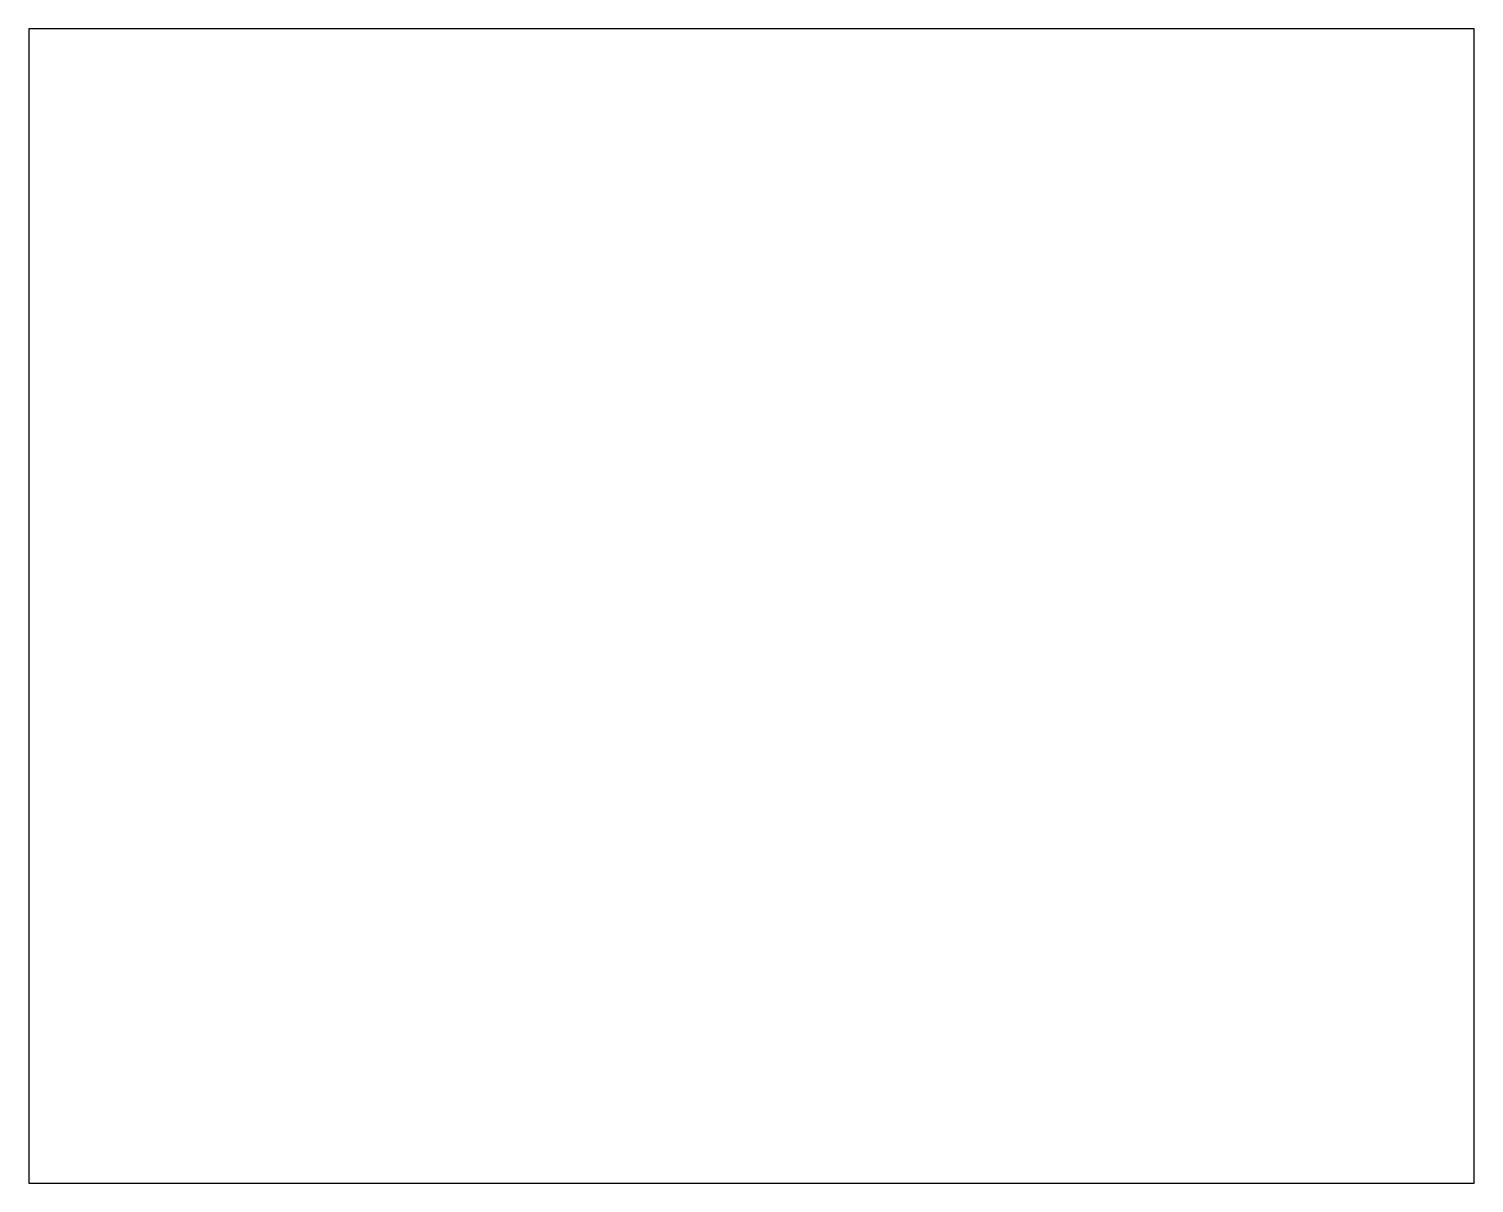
# Model space of a CAD drawing. Header units: metres. Extents: x 0 to 4.69, y 0 to 3.74.
import ezdxf

# ---------------------------------------------------------------- set-up
doc = ezdxf.new("R2010")
doc.units = ezdxf.units.M

msp = doc.modelspace()

# ---------------------------------------------------------------- linework, layer by layer
at = {"layer": 'AUX1'}
for p, q in [((4.6851, 3.7433), (0.0001, 3.7433)), ((0.0001, 3.7433), (0.0001, 0.0031)), ((4.6851, 0.0031), (4.6851, 3.7433)), ((0.0001, 0.0031), (4.6851, 0.0031))]:
    msp.add_line(p, q, dxfattribs=at)

doc.saveas('drawing.dxf')
